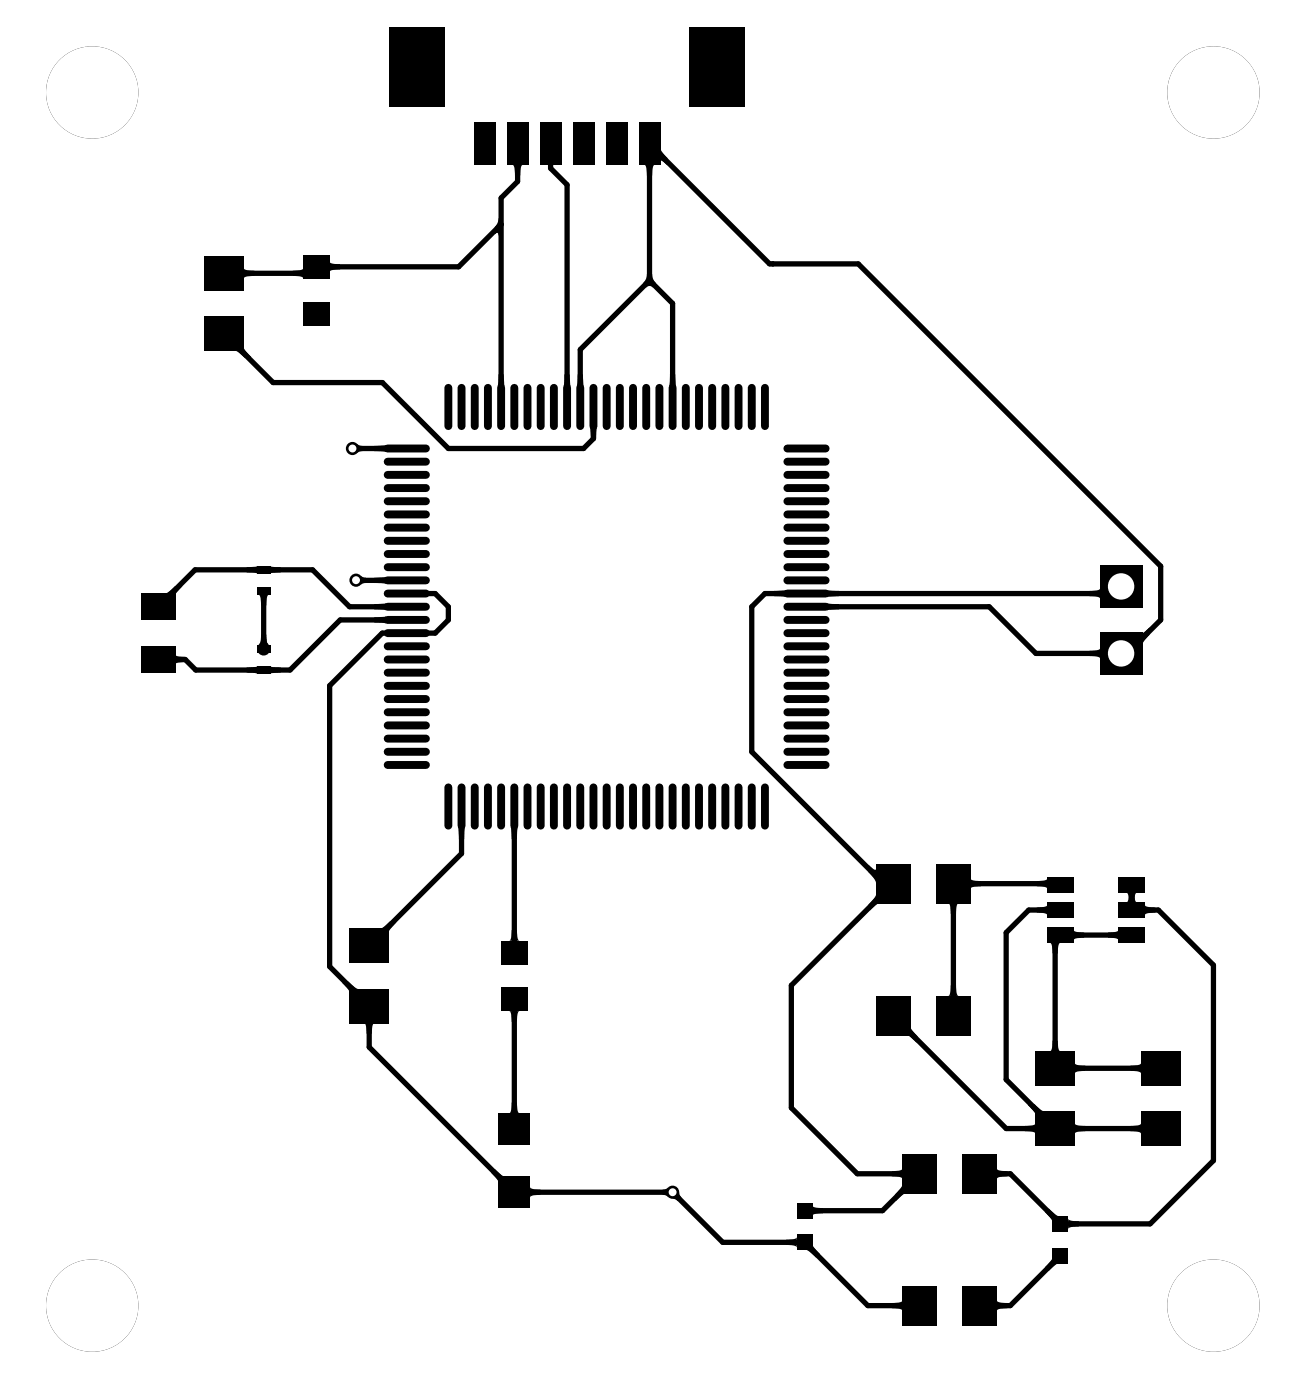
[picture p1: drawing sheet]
<svg xmlns="http://www.w3.org/2000/svg" width="165mm" height="177mm" viewBox="0 0 165 177" stroke-linecap="round" stroke-linejoin="round" font-family="sans-serif">
<g fill="#000">
<path d="M30.8 33.8v.2l.3 .1 1 .1v.6l-1 .1-.3 .2v.1zM37 34.2l1-.1 .2-.1 .1-.2v1.4l-.1-.2-.2-.1-1-.1zM41.6 33v.1l.3 .2 1 .1v.6l-1 .1-.3 .1v.2zM62.9 27.5l.7 .8-.7 1.5a.26 .26 0 0 0-.1-.4 .26 .26 0 0 0-.4 .2v-.9l.4-.6zM64.7 20.8h1.3l-.1 .1-.1 .2-.1 1.1h-.7l-.1-1.1-.1-.2zM81.7 34.6h.6l.1 .6 .4 .5-.3 .6a.59 .59 0 0 0-1 0l-.3-.6 .3-.5zM81.3 20.8h1.4l-.2 .1-.1 .2-.1 1.1h-.6l-.1-1.1-.2-.2zM83.3 18.5a2.4 2.4 0 0 0 .9 1.5v.9l-.7-.6h-.2v.1zM29.5 44.3l1.3-.6-.1 .1 .1 .3 .9 1-.8 .1-.9-.8zM45.1 56l.3 .2 .4 .1v.7h-.4l-.3 .2zM47.2 56.3l1.5-.1v.9l-1.5-.1zM62.9 47.3h.7l.1 1.5h-.9z"/>
<path d="M71.2 47.3h.7l.1 1.5h-.9zM72.9 47.3h.7l.1 1.5h-.9zM74.4 54h1l-.2 1.4h-.6zM84.6 47.3h.6l.2 1.5h-1zM20.7 75l.5-.2 .9-.8h.9l-.8 1-.2 .3 .1 .1zM31.1 71.6l1.1-.1 .3-.1v1l-.4-.1h-1zM32.6 75.1h1.3l-.1 .1-.1 .2-.1 1h-.6l-.1-1-.1-.2zM34.1 71.4l.3 .2h1v.7h-1.1l-.2 .1zM45.5 72.7l.3 .2h.4v.7l-.4 .1-.3 .1zM47.2 77.9l1.5-.1v.9l-1.5-.1zM47.2 76.3l1.5-.2v1l-1.5-.2zM47.2 72.9l1.5-.1v.9l-1.5-.1z"/>
<path d="M97.7 74.6l1.5-.1v.9l-1.5-.1zM104.4 74.5l1.5 .1v.7l-1.5 .1zM104.4 76.1l1.5 .2v.6l-1.5 .2zM137.5 74.6l1-.1 .2-.1 .2-.1v1.3l-.2-.2-.2-.1h-1zM22.1 82.6l.3 .2 1 .1v.7l-1 .1-.3 .2zM31.1 84.3l1.1-.1 .3-.1v1l-.4-.1-1-.1zM33 80.7h.6l.1 .3 .2 .3h-1.2l.2-.3zM33 80.1h.6l.1 1 .1 .3h.1h-1.3l.2-.1 .1-.2zM34.1 84.1l.3 .1 1 .1v.6l-1.1 .1-.2 .1zM137.5 82.2l1-.1 .2-.1 .2-.2v1.4l-.2-.2-.2-.1-1-.1zM144 79.8l.1 .2 .2-.1 .8-.7v.9l-.7 .9-.2 .5zM47.8 117.3h.1a2.52 2.52 0 0 0 1.3-1l.8 .1-.8 1-.2 .4 .1 .1z"/>
<path d="M57.8 104.4h.9l-.1 1.5h-.7zM64.5 104.4h.9l-.1 1.5h-.7zM64.6 117.4h.7v1l.1 .2 .2 .2h-1.3l.1-.2 .1-.2zM109.6 109.2l.7 .6h.2l.1-.2v1.9a2.41 2.41 0 0 0-1-1.4zM110.6 112.8l.6 1.2h-.2l-.2 .1-1 .9-.2-.8 .8-.9zM119.7 114h1.3l-.2 .2v.2l-.1 1h-.7l-.1-1-.1-.2zM122.5 110.9l.1 .2h.2l1 .1v.7l-1 .1-.2 .1-.1 .1zM130.9 114.6l1-.1 .2-.1 .1-.2v1.4l-.1-.2-.2-.1-1-.1zM130.9 111.2l1-.1h.2l.1-.2v1.3l-.1-.1-.2-.1-1-.1zM135.5 117.4l.1 .2h.2l1 .1v.7l-1 .1h-.2l-.1 .2zM139.9 117.7l1-.1h.2l.1-.2v1.3l-.1-.2h-.2l-1-.1zM141.7 117.7l.7-.2-.3 1.2-.2-.2-.4-.1z"/>
<path d="M142.3 112.3h1.1l-.2 .3v.4h-.7l-.1-.4zM142.2 112.7h1.3l-.2 .1v.2l-.1 1h-.7l-.1-1-.1-.2zM142.5 112.6h.7l.1 1 .1 .3h.1h-1.3h.1l.1-.3zM144.5 114.2v.1l.3 .2 1 .1v.6l-1 .1-.3 .1v.2zM43.2 124.1l.8-.2 .9 .8 .5 .2-1.3 .6 .1-.1-.2-.4zM45.9 129.2h1.4h-.2l-.1 .3-.1 1h-.6l-.1-1-.1-.3zM64.3 127.6h1.3l-.2 .2-.1 .2v1h-.7l-.1-1-.1-.2zM64.6 139.2h.7v1l.2 .3h.1h-1.3h.1l.1-.3zM112.7 129l.9-.8v.4l.3 .3-.5 .4-.3-.2zM114.9 129.4l.1 .5 .8 .9-.1 .8-1-.8-.2-.2-.2 .1zM120 124.4h.7l.1 1v.2l.2 .1h-1.3l.1-.1 .1-.2zM129.8 139.5l.8-.1 .9 .8 .5 .1-1.3 .6v-.2l-.1-.2z"/>
<path d="M132.5 119h1.4l-.2 .1-.1 .3-.1 1h-.6l-.1-1-.1-.3zM132.9 131.4h.6l.1 1 .1 .2 .2 .1h-1.4l.2-.1 .1-.2zM135.7 134.2l.1 .2h.2l1 .1v.7l-1 .1-.2 .1-.1 .1zM142.7 134.5l1-.1h.2l.1-.2v1.3l-.1-.1-.2-.1-1-.1zM62 148.1l.5-.5 .9 .8 .3 .2 .2-.1-1 1 .1-.3-.2-.2zM66.9 149.8l.1 .2 .2 .1 1 .1v.6l-1 .1-.2 .2-.1 .1zM83.6 150.2l.4-.1 .3-.2v1.2l-.3-.2-.4-.1zM84.9 151.3l.8-.8 .1 .4 .2 .3-.4 .4-.4-.2zM99.2 156.5l1-.1 .2-.1 .2-.1v1.3l-.2-.2h-.2l-1-.1zM102.5 156.9v.2l.2 .3 .8 .9-.5 .5-.9-.9-.4-.1h-.1zM102.5 152.2l.1 .1 .3 .1 1 .1v.7l-1 .1h-.3l-.1 .2zM112.6 147.8h1l.2-.1 .1-.2v1.3l-.1-.1-.2-.1-1-.1z"/>
<path d="M113.9 149.4l.6 1.3-.2-.1-.2 .1-1 .9-.1-.8 .8-.9zM125.8 147.5l.1 .2 .3 .1h1v.7l-1 .1-.3 .1-.1 .1zM129.4 142.1h1l.2-.1 .1-.2v1.3l-.1-.1-.2-.1-1-.1zM132.9 158.5l.9 1-.1-.1-.4 .2-.9 .8-.5-.4 .8-1 .2-.3zM131.9 153l.5-.4 .9 .8 .3 .1h.2l-.9 1v-.2l-.2-.3zM134.8 153.8l.2 .2 .2 .1 1 .1v.6l-1 .1-.2 .1-.2 .2zM135.7 141.8l.1 .2 .2 .1h1v.7l-1 .1-.2 .1-.1 .1zM142.7 142.1h1l.2-.1 .1-.2v1.3l-.1-.1-.2-.1-1-.1zM112.6 164.5l1-.1 .2-.1 .1-.1v1.3l-.1-.2-.2-.1h-1zM125.8 164.2l.1 .1 .3 .1 1 .1v.7h-1l-.3 .1-.1 .2z"/>
<circle cx="39.9" cy="39.6" r=".33"/>
<circle cx="44.5" cy="56.6" r=".33"/>
<circle cx="44.9" cy="73.2" r=".83"/>
<circle cx="51.3" cy="73.3" r=".33"/>
<circle cx="51.3" cy="79.9" r=".33"/>
<circle cx="64.9" cy="142.5" r=".33"/>
</g>
<g fill="none" stroke="#000" stroke-width=".67">
<path d="M65.3 18.2v4.7l-2 2.1v26.4M69.5 18.2v3l2.1 2.1v28.1M63.3 28.3l-5.4 5.4h-18l-.8 .8h-10.8M82 35.4l2.9 2.9v13.1M82 35.4v-17.2l15.1 15.1h11.2l38.2 38.2v6.8l-4.2 4.2h-11.5l-5.9-5.9h-23.1M82 35.4l-8.8 8.7v7.3M97.6 33.3h.1M28.3 42.1l6.2 6.2h13.8l8.3 8.3h17.1l1.2-1.2v-4M44.5 56.6h6.8M20 76.6l4.6-4.7h14.9l4.6 4.7h7.2M33.3 74.6v7.3M44.9 73.2l6.4 .1"/>
<path d="M51.3 78.3h-8.4l-6.3 6.3h-11.9l-1.3-1.3h-3.4M51.3 74.9h3.6l1.7 1.7v1.7l-1.7 1.6h-6.7l-6.6 6.7v35.4l5 5v5.2l18.3 18.3h20l6.3 6.3h10.3l8 8h6.6M141.5 74l-.9 .9h-44l-1.7 1.7v18.3l16.6 16.7h1.2l-12.8 12.8v15.5l8.3 8.3h7.9l-4.7 4.6h-9.9M58.3 101.8v6l-11.7 11.6M64.9 101.8v18.5M133.9 111.7l-.2-.1h-13.4v16.6M133.9 114.9h-4l-2.9 2.8v18.6l6.2 6.2M142.8 111.7v3.2h3.4l7 6.9v24.7l-8 8h-11.3l-6.4-6.3h-3.8M142.8 118h-8.9l-.7 .7v16.2h13.3M64.9 126.2v16.3M112.7 128.2l14.3 14.3h19.5M133.9 158.5l-6.4 6.3h-3.8"/>
</g>
<circle cx="44.9" cy="73.2" r=".5" fill="#fff"/>
<circle cx="39.9" cy="39.6" r=".83" fill="#000"/>
<circle cx="39.9" cy="39.6" r=".5" fill="#fff"/>
<circle cx="44.5" cy="56.6" r=".83" fill="#000"/>
<circle cx="44.5" cy="56.6" r=".5" fill="#fff"/>
<circle cx="153.2" cy="11.7" r="5.8" fill="#000"/>
<circle cx="153.2" cy="11.7" r="5.8" fill="#fff"/>
<circle cx="153.2" cy="164.8" r="5.8" fill="#000"/>
<circle cx="153.2" cy="164.8" r="5.8" fill="#fff"/>
<circle cx="11.6" cy="164.8" r="5.8" fill="#000"/>
<circle cx="11.6" cy="164.8" r="5.8" fill="#fff"/>
<circle cx="11.6" cy="11.7" r="5.8" fill="#000"/>
<circle cx="11.6" cy="11.7" r="5.8" fill="#fff"/>
<circle cx="33.3" cy="81.9" r=".83" fill="#000"/>
<circle cx="33.3" cy="81.9" r=".5" fill="#fff"/>
<circle cx="112.7" cy="128.2" r=".83" fill="#000"/>
<circle cx="112.7" cy="128.2" r=".5" fill="#fff"/>
<circle cx="84.9" cy="150.5" r=".83" fill="#000"/>
<circle cx="84.9" cy="150.5" r=".5" fill="#fff"/>
<circle cx="142.8" cy="118.2" r=".83" fill="#000"/>
<circle cx="142.8" cy="118.2" r=".5" fill="#fff"/>
<circle cx="142.8" cy="111.7" r=".83" fill="#000"/>
<circle cx="142.8" cy="111.7" r=".5" fill="#fff"/>
<path d="M138.8 71.4h5.4v5.3h-5.4z" fill-rule="evenodd" fill="#000"/>
<circle cx="141.5" cy="74" r="1.67" fill="#fff"/>
<path d="M138.8 79.8h5.4v5.4h-5.4z" fill-rule="evenodd" fill="#000"/>
<circle cx="141.5" cy="82.5" r="1.67" fill="#fff"/>
<g fill="none" stroke="#000" stroke-width="1">
<path d="M48.9 56.6h4.9M48.9 58.3h4.9M48.9 60h4.9M56.6 49v4.8M58.3 49v4.8M59.9 49v4.8M61.6 49v4.8M63.3 49v4.8M64.9 49v4.8M66.6 49v4.8M68.2 49v4.8M69.9 49v4.8"/>
<path d="M71.6 49v4.8M73.2 49v4.8M74.9 49v4.8M76.6 49v4.8M78.2 49v4.8M79.9 49v4.8M81.6 49v4.8M83.2 49v4.8M84.9 49v4.8M86.6 49v4.8M88.2 49v4.8M89.9 49v4.8"/>
<path d="M91.6 49v4.8M93.2 49v4.8M94.9 49v4.8M96.6 49v4.8M99.4 56.6h4.8M99.4 58.3h4.8M99.4 60h4.8M48.9 74.9h4.9M48.9 76.6h4.9M48.9 78.3h4.9M48.9 68.3h4.9M48.9 69.9h4.9"/>
<path d="M48.9 71.6h4.9M48.9 61.6h4.9M48.9 63.3h4.9M48.9 64.9h4.9M48.9 73.3h4.9M48.9 79.9h4.9M48.9 66.6h4.9M99.4 74.9h4.8M99.4 76.6h4.8M99.4 78.3h4.8M99.4 68.3h4.8M99.4 69.9h4.8"/>
<path d="M99.4 71.6h4.8M99.4 61.6h4.8M99.4 63.3h4.8M99.4 64.9h4.8M99.4 73.3h4.8M99.4 79.9h4.8M99.4 66.6h4.8M48.9 94.9h4.9M48.9 96.6h4.9M48.9 88.3h4.9M48.9 89.9h4.9M48.9 91.6h4.9"/>
<path d="M48.9 81.6h4.9M48.9 83.3h4.9M48.9 84.9h4.9M48.9 86.6h4.9M48.9 93.2h4.9M56.6 99.4v4.8M58.3 99.4v4.8M59.9 99.4v4.8M61.6 99.4v4.8M63.3 99.4v4.8M64.9 99.4v4.8M66.6 99.4v4.8"/>
<path d="M68.2 99.4v4.8M69.9 99.4v4.8M71.6 99.4v4.8M73.2 99.4v4.8M74.9 99.4v4.8M76.6 99.4v4.8M78.2 99.4v4.8M79.9 99.4v4.8M81.6 99.4v4.8M83.2 99.4v4.8M84.9 99.4v4.8M86.6 99.4v4.8"/>
<path d="M88.2 99.4v4.8M89.9 99.4v4.8M91.6 99.4v4.8M93.2 99.4v4.8M94.9 99.4v4.8M96.6 99.4v4.8M99.4 94.9h4.8M99.4 96.6h4.8M99.4 88.3h4.8M99.4 89.9h4.8M99.4 91.6h4.8M99.4 81.6h4.8"/>
<path d="M99.4 83.3h4.8M99.4 84.9h4.8M99.4 86.6h4.8M99.4 93.2h4.8"/>
</g>
<g fill="#000">
<path d="M49.2 3.5h7v10h-7z" fill-rule="evenodd"/>
<path d="M87 3.5h7v10h-7z" fill-rule="evenodd"/>
<path d="M25.8 32.3h5v4.4h-5z" fill-rule="evenodd"/>
<path d="M38.3 38.1h3.3v3h-3.3z" fill-rule="evenodd"/>
<path d="M38.3 32.2h3.3v3h-3.3z" fill-rule="evenodd"/>
<path d="M59.8 15.5h2.7v5.3h-2.7z" fill-rule="evenodd"/>
<path d="M64 15.5h2.7v5.3h-2.7z" fill-rule="evenodd"/>
<path d="M68.2 15.5h2.6v5.3h-2.6z" fill-rule="evenodd"/>
<path d="M72.3 15.5h2.7v5.3h-2.7z" fill-rule="evenodd"/>
<path d="M76.5 15.5h2.7v5.3h-2.7z" fill-rule="evenodd"/>
<path d="M80.7 15.5h2.6v5.3h-2.6z" fill-rule="evenodd"/>
<path d="M25.8 40h5v4.3h-5z" fill-rule="evenodd"/>
<path d="M17.8 74.9h4.3v3.4h-4.3z" fill-rule="evenodd"/>
<path d="M32.5 74.1h1.6v1h-1.6z" fill-rule="evenodd"/>
<path d="M32.5 71.4h1.6v1h-1.6z" fill-rule="evenodd"/>
<path d="M17.8 81.6h4.3v3.3h-4.3z" fill-rule="evenodd"/>
<path d="M32.5 81.4h1.6v1h-1.6z" fill-rule="evenodd"/>
<path d="M32.5 84.1h1.6v1h-1.6z" fill-rule="evenodd"/>
<path d="M110.6 109.1h4.3v5h-4.3z" fill-rule="evenodd"/>
<path d="M118.2 109.1h4.3v5h-4.3z" fill-rule="evenodd"/>
<path d="M132.2 117.1h3.3v1.9h-3.3z" fill-rule="evenodd"/>
<path d="M132.2 110.7h3.3v2h-3.3z" fill-rule="evenodd"/>
<path d="M132.2 113.9h3.3v2h-3.3z" fill-rule="evenodd"/>
<path d="M141.2 117.1h3.3v1.9h-3.3z" fill-rule="evenodd"/>
<path d="M141.2 110.7h3.3v2h-3.3z" fill-rule="evenodd"/>
<path d="M141.2 113.9h3.3v2h-3.3z" fill-rule="evenodd"/>
<path d="M44.1 124.9h5v4.3h-5z" fill-rule="evenodd"/>
<path d="M44.1 117.2h5v4.4h-5z" fill-rule="evenodd"/>
<path d="M63.3 124.7h3.3v3h-3.3z" fill-rule="evenodd"/>
<path d="M63.3 118.8h3.3v2.9h-3.3z" fill-rule="evenodd"/>
<path d="M110.6 125.7h4.3v5h-4.3z" fill-rule="evenodd"/>
<path d="M118.2 125.7h4.3v5h-4.3z" fill-rule="evenodd"/>
<path d="M130.7 132.7h5v4.3h-5z" fill-rule="evenodd"/>
<path d="M144 132.7h5v4.3h-5z" fill-rule="evenodd"/>
<path d="M62.9 140.5h4v4h-4z" fill-rule="evenodd"/>
<path d="M62.9 148.5h4v4h-4z" fill-rule="evenodd"/>
<path d="M100.6 155.8h1.9v2h-1.9z" fill-rule="evenodd"/>
<path d="M100.6 151.8h1.9v2h-1.9z" fill-rule="evenodd"/>
<path d="M113.9 145.7h4.3v5h-4.3z" fill-rule="evenodd"/>
<path d="M121.5 145.7h4.3v5h-4.3z" fill-rule="evenodd"/>
<path d="M132.9 157.5h1.9v2h-1.9z" fill-rule="evenodd"/>
<path d="M132.9 153.5h1.9v2h-1.9z" fill-rule="evenodd"/>
<path d="M130.7 140.3h5v4.3h-5z" fill-rule="evenodd"/>
<path d="M144 140.3h5v4.3h-5z" fill-rule="evenodd"/>
<path d="M113.9 162.3h4.3v5h-4.3z" fill-rule="evenodd"/>
<path d="M121.5 162.3h4.3v5h-4.3z" fill-rule="evenodd"/>
</g>
</svg>
